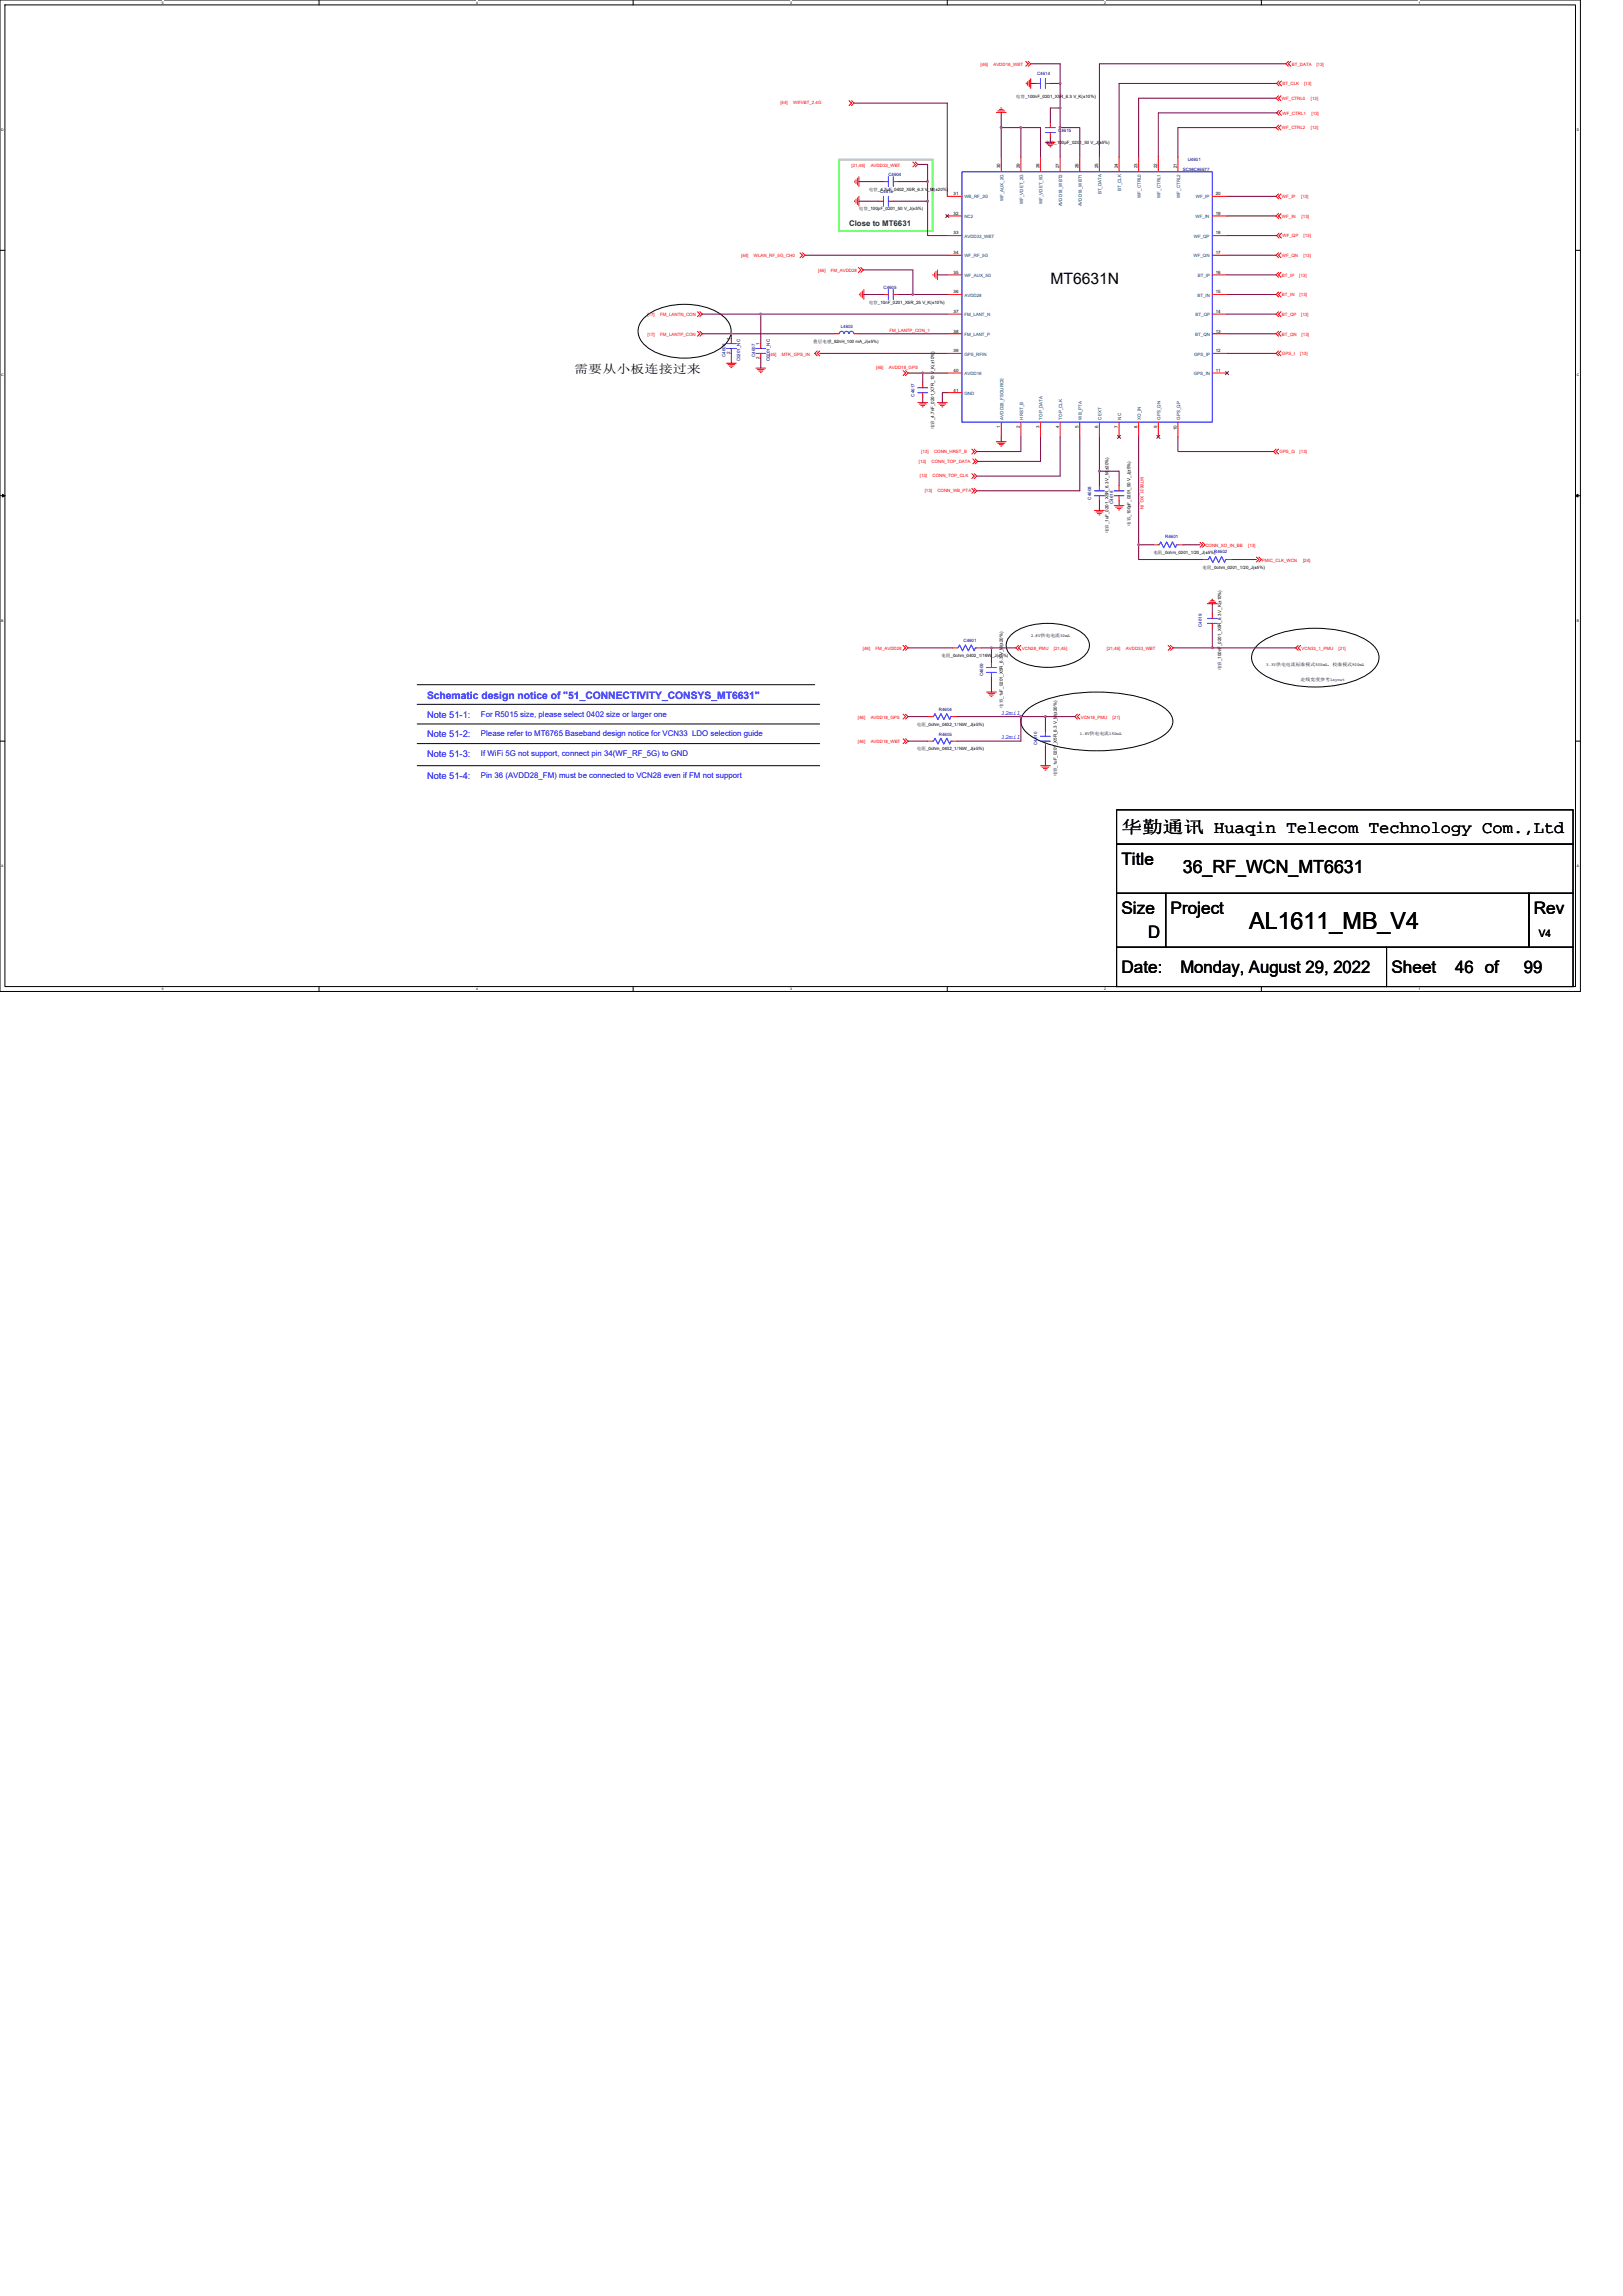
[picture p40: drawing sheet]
<svg xmlns="http://www.w3.org/2000/svg" width="210mm" height="297mm" viewBox="0 0 210 297" stroke-linecap="round" stroke-linejoin="round" font-family="sans-serif">
<defs><g id="words">
<text font-size="3" x="161.6" y="120.2">AL1611_MB_V4</text>
<text font-size="2.3" x="153" y="112.9">36_RF_WCN_MT6631</text>
<g font-size="2.2">
<text x="145.1" y="107.8">华勤通讯 Huaqin Telecom Technology Com.,Ltd</text>
<text x="145.1" y="111.8">Title</text>
<text x="145.1" y="118.2">Size</text>
<text x="151.4" y="118.2">Project</text>
<text x="198.4" y="118.2">Rev</text>
<text x="145.1" y="125.8">Date:</text>
<text x="148.5" y="121.4">D</text>
<text x="152.7" y="125.8">Monday, August 29, 2022</text>
<text x="180" y="125.8">Sheet</text>
<text x="188.3" y="125.8">46 of</text>
<text x="197.2" y="125.8">99</text>
</g>
<text font-size="2" x="135.9" y="36.7">MT6631N</text>
<text font-size="1.5" x="74.3" y="48.2">需要从小板连接过来</text>
<text font-size="1.3" fill="#00f" x="55.2" y="90.4">Schematic design notice of &quot;51_CONNECTIVITY_CONSYS_MT6631&quot;</text>
<text font-size="1.3" x="199.1" y="121.2">V4</text>
<g font-size="1.2" fill="#00f">
<text x="55.2" y="95.4">Note 51-2:</text>
<text x="55.2" y="92.9">Note 51-1:</text>
<text x="55.2" y="97.9">Note 51-3:</text>
<text x="55.2" y="100.8">Note 51-4:</text>
</g>
<text font-size="1" fill="#008000" x="109.9" y="29.2">Close to MT6631</text>
<g font-size="1" fill="#00f">
<text x="62.2" y="95.2">Please refer to MT6765 Baseband design notice for VCN33 LDO selection guide</text>
<text x="62.2" y="92.7">For R5015 size, please select 0402 size or larger one</text>
<text x="62.2" y="97.8">If WiFi 5G not support, connect pin 34(WF_RF_5G) to GND</text>
<text x="62.2" y="100.6">Pin 36 (AVDD28_FM) must be connected to VCN28 even if FM not support</text>
</g>
<g font-size=".8" fill="#00f">
<text x="129.5" y="92.5">12mil</text>
<text x="129.5" y="95.6">12mil</text>
</g>
<g font-size=".6" fill="#f00">
<text x="126.9" y="8.6">[46]</text>
<text x="128.5" y="8.6">AVDD18_WBT</text>
<text x="165.9" y="11">BT_CLK</text>
<text x="167.1" y="8.5">BT_DATA</text>
<text x="168.7" y="11">[13]</text>
<text x="170.3" y="8.5">[13]</text>
<text x="101" y="13.5">[44]</text>
<text x="102.6" y="13.5">WIFI/BT_2.4G</text>
<text x="165.9" y="16.7">WF_CTRL2</text>
<text x="165.9" y="12.9">WF_CTRL0</text>
<text x="165.9" y="14.8">WF_CTRL1</text>
<text x="169.6" y="16.7">[13]</text>
<text x="169.6" y="12.9">[13]</text>
<text x="169.7" y="14.8">[13]</text>
<text x="110.2" y="21.6">[21,46]</text>
<text x="112.6" y="21.6">AVDD33_WBT</text>
<text x="165.9" y="25.6">WF_IP</text>
<text x="165.9" y="28.2">WF_IN</text>
<text x="168.3" y="25.6">[13]</text>
<text x="168.4" y="28.2">[13]</text>
<text x="95.9" y="33.2">[44]</text>
<text x="97.5" y="33.2">WLAN_RF_5G_CH0</text>
<text x="105.9" y="35.2">[46]</text>
<text x="107.5" y="35.2">FM_AVDD28</text>
<text x="165.9" y="35.8">BT_IP</text>
<text x="165.9" y="33.3">WF_QN</text>
<text x="165.9" y="30.7">WF_QP</text>
<text x="168.1" y="35.8">[13]</text>
<text x="168.7" y="33.3">[13]</text>
<text x="168.7" y="30.7">[13]</text>
<text x="83.8" y="40.9">[17]</text>
<text x="85.4" y="40.9">FM_LANTN_CON</text>
<text x="165.9" y="40.9">BT_QP</text>
<text x="165.9" y="38.3">BT_IN</text>
<text x="168.1" y="38.3">[13]</text>
<text x="168.3" y="40.9">[13]</text>
<text x="83.8" y="43.5">[17]</text>
<text x="85.4" y="43.5">FM_LANTP_CON</text>
<text x="99.5" y="46">[45]</text>
<text x="101.2" y="46">MTK_GPS_IN</text>
<text x="113.3" y="47.7">[46]</text>
<text x="115" y="47.7">AVDD18_GPS</text>
<text x="115.1" y="42.9">FM_LANTP_CON_1</text>
<text x="165.9" y="46">GPS_I</text>
<text x="165.9" y="43.4">BT_QN</text>
<text x="168.2" y="46">[13]</text>
<text x="168.4" y="43.4">[13]</text>
<text x="118.9" y="59.9">[13]</text>
<text x="119.2" y="58.6">[13]</text>
<text x="120.5" y="59.9">CONN_TOP_DATA</text>
<text x="120.8" y="58.6">CONN_HRST_B</text>
<text x="165.5" y="58.7">GPS_Q</text>
<text x="168.1" y="58.7">[13]</text>
<text x="119" y="61.8">[13]</text>
<text x="119.6" y="63.7">[13]</text>
<text x="120.6" y="61.8">CONN_TOP_CLK</text>
<text x="121.3" y="63.7">CONN_WB_PTA</text>
<text x="147.6" y="61.7" transform="rotate(90 147.6 61.7)">MT6631_XO_IN</text>
<text x="156" y="70.8">CONN_XO_IN_BB</text>
<text x="161.5" y="70.8">[13]</text>
<text x="163.3" y="72.7">PMIC_CLK_WCN</text>
<text x="168.6" y="72.7">[24]</text>
<text x="111.6" y="84.1">[46]</text>
<text x="113.3" y="84.1">FM_AVDD28</text>
<text x="132.2" y="84.1">VCN28_PMU</text>
<text x="136.3" y="84.1">[21,45]</text>
<text x="143.2" y="84.1">[21,46]</text>
<text x="145.7" y="84.1">AVDD33_WBT</text>
<text x="168.4" y="84.1">VCN33_1_PMU</text>
<text x="173.2" y="84.1">[21]</text>
<text x="111" y="93">[46]</text>
<text x="112.6" y="93">AVDD18_GPS</text>
<text x="139.8" y="93">VCN18_PMU</text>
<text x="144" y="93">[21]</text>
<text x="111" y="96.2">[46]</text>
<text x="112.6" y="96.2">AVDD18_WBT</text>
</g>
<g font-size=".6" fill="#000080">
<text x="134.2" y="9.8">C4614</text>
<text x="136.9" y="17.1">C4615</text>
<text x="114.9" y="22.8">C4604</text>
<text x="153" y="22.1">SC98C86677</text>
<text x="153.7" y="20.9">U4601</text>
<text x="113.9" y="25">C4616</text>
<text x="114.3" y="37.4">C4605</text>
<text x="93.9" y="46.2" transform="rotate(-90 93.9 46.2)">C4606</text>
<text x="95.8" y="46.7" transform="rotate(-90 95.8 46.7)">C0201_NC</text>
<text x="97.7" y="46.2" transform="rotate(-90 97.7 46.2)">C4607</text>
<text x="99.6" y="46.7" transform="rotate(-90 99.6 46.7)">C0201_NC</text>
<text x="108.8" y="42.5">L4603</text>
<text x="118.3" y="51.3" transform="rotate(-90 118.3 51.3)">C4617</text>
<text x="141.2" y="64.6" transform="rotate(-90 141.2 64.6)">C4608</text>
<text x="144" y="65.2" transform="rotate(-90 144 65.2)">C4618</text>
<text x="150.7" y="69.6">R4601</text>
<text x="157.1" y="71.5">R4602</text>
<text x="124.7" y="83.1">C4601</text>
<text x="155.5" y="81.1" transform="rotate(-90 155.5 81.1)">C4619</text>
<text x="127.2" y="87.5" transform="rotate(-90 127.2 87.5)">C4609</text>
<text x="121.5" y="92">R4604</text>
<text x="121.5" y="95.2">R4605</text>
<text x="134.2" y="96.4" transform="rotate(-90 134.2 96.4)">C4610</text>
</g>
<g font-size=".6">
<text x="131.4" y="12.6">电容_100nF_0201_X5R_6.3 V_K(±10%)</text>
<text x="129.4" y="21.8" transform="rotate(-90 129.4 21.8)">30</text>
<text x="131.9" y="21.8" transform="rotate(-90 131.9 21.8)">29</text>
<text x="134.5" y="21.8" transform="rotate(-90 134.5 21.8)">28</text>
<text x="135.3" y="18.6">电容_100pF_0201_50 V_J(±5%)</text>
<text x="137" y="21.8" transform="rotate(-90 137 21.8)">27</text>
<text x="139.6" y="21.8" transform="rotate(-90 139.6 21.8)">26</text>
<text x="142.1" y="21.8" transform="rotate(-90 142.1 21.8)">25</text>
<text x="144.6" y="21.8" transform="rotate(-90 144.6 21.8)">24</text>
<text x="147.2" y="21.8" transform="rotate(-90 147.2 21.8)">23</text>
<text x="149.7" y="21.8" transform="rotate(-90 149.7 21.8)">22</text>
<text x="152.3" y="21.8" transform="rotate(-90 152.3 21.8)">21</text>
<text x="111.1" y="27.2">电容_100pF_0201_50 V_J(±5%)</text>
<text x="112.4" y="24.7">电容_4.7uF_0402_X5R_6.3 V_M(±20%)</text>
<text x="123.4" y="25.3">31</text>
<text x="123.4" y="27.8">32</text>
<text x="157.3" y="25.3">20</text>
<text x="157.3" y="27.8">19</text>
<text x="123.4" y="30.3">33</text>
<text x="123.4" y="32.9">34</text>
<text x="123.4" y="35.4">35</text>
<text x="157.3" y="35.4">16</text>
<text x="157.3" y="30.3">18</text>
<text x="157.3" y="32.9">17</text>
<text x="112.4" y="39.3">电容_10nF_0201_X5R_25 V_K(±10%)</text>
<text x="123.4" y="38">36</text>
<text x="123.4" y="40.5">37</text>
<text x="157.3" y="38">15</text>
<text x="157.3" y="40.5">14</text>
<text x="94.5" y="45.8" transform="rotate(-90 94.5 45.8)">2</text>
<text x="94.5" y="44" transform="rotate(-90 94.5 44)">1</text>
<text x="98.3" y="46.5" transform="rotate(-90 98.3 46.5)">2</text>
<text x="98.3" y="44.6" transform="rotate(-90 98.3 44.6)">1</text>
<text x="105.2" y="44.4">叠层电感_82nH_100 mA_J(±5%)</text>
<text x="123.4" y="43">38</text>
<text x="123.4" y="45.6">39</text>
<text x="157.3" y="43">13</text>
<text x="157.3" y="45.6">12</text>
<text x="123.4" y="48.1">40</text>
<text x="123.4" y="50.7">41</text>
<text x="157.3" y="48.1">11</text>
<text x="120.9" y="55.5" transform="rotate(-90 120.9 55.5)">电容_4.7nF_0201_X7R_10 V_K(±10%)</text>
<text x="129.4" y="55.4" transform="rotate(-90 129.4 55.4)">1</text>
<text x="131.9" y="55.4" transform="rotate(-90 131.9 55.4)">2</text>
<text x="134.5" y="55.4" transform="rotate(-90 134.5 55.4)">3</text>
<text x="137" y="55.4" transform="rotate(-90 137 55.4)">4</text>
<text x="139.6" y="55.4" transform="rotate(-90 139.6 55.4)">5</text>
<text x="142.1" y="55.4" transform="rotate(-90 142.1 55.4)">6</text>
<text x="144.6" y="55.4" transform="rotate(-90 144.6 55.4)">7</text>
<text x="147.2" y="55.4" transform="rotate(-90 147.2 55.4)">8</text>
<text x="149.7" y="55.4" transform="rotate(-90 149.7 55.4)">9</text>
<text x="152.3" y="55.7" transform="rotate(-90 152.3 55.7)">10</text>
<text x="143.4" y="69" transform="rotate(-90 143.4 69)">电容_1uF_0201_X5R_6.3 V_M(±20%)</text>
<text x="146.3" y="68" transform="rotate(-90 146.3 68)">电容_100pF_0201_50 V_J(±5%)</text>
<text x="149.2" y="71.7">电阻_0ohm_0201_1/20_J(±5%)</text>
<text x="155.6" y="73.6">电阻_0ohm_0201_1/20_J(±5%)</text>
<text x="133.3" y="82.4">2.8V供电电流30mA</text>
<text x="121.8" y="85">电阻_0ohm_0402_1/16W_J(±5%)</text>
<text x="158" y="86.7" transform="rotate(-90 158 86.7)">电容_100nF_0201_X5R_6.3 V_K(±10%)</text>
<text x="163.8" y="86.2">3.3V供电电流标准模式500mA，校准模式900mA</text>
<text x="168.3" y="88.1">走线宽度参考layout</text>
<text x="118.6" y="93.9">电阻_0ohm_0402_1/16W_J(±5%)</text>
<text x="129.8" y="91.6" transform="rotate(-90 129.8 91.6)">电容_1uF_0201_X5R_6.3 V_M(±20%)</text>
<text x="139.7" y="95.1">1.8V供电电流150mA</text>
<text x="118.6" y="97.1">电阻_0ohm_0402_1/16W_J(±5%)</text>
<text x="136.7" y="100.5" transform="rotate(-90 136.7 100.5)">电容_1uF_0201_X5R_6.3 V_M(±20%)</text>
</g>
<g font-size=".6" fill="#004080">
<text x="124.8" y="25.7">WB_RF_2G</text>
<text x="124.8" y="28.2">NC2</text>
<text x="129.8" y="26" transform="rotate(-90 129.8 26)">WF_AUX_2G</text>
<text x="132.4" y="26.4" transform="rotate(-90 132.4 26.4)">WF_VDET_2G</text>
<text x="134.9" y="26.4" transform="rotate(-90 134.9 26.4)">WF_VDET_5G</text>
<text x="137.4" y="26.7" transform="rotate(-90 137.4 26.7)">AVDD18_WBT2</text>
<text x="140" y="26.7" transform="rotate(-90 140 26.7)">AVDD18_WBT1</text>
<text x="142.5" y="25.1" transform="rotate(-90 142.5 25.1)">BT_DATA</text>
<text x="145.1" y="24.7" transform="rotate(-90 145.1 24.7)">BT_CLK</text>
<text x="147.6" y="25.6" transform="rotate(-90 147.6 25.6)">WF_CTRL0</text>
<text x="150.1" y="25.6" transform="rotate(-90 150.1 25.6)">WF_CTRL1</text>
<text x="152.7" y="25.6" transform="rotate(-90 152.7 25.6)">WF_CTRL2</text>
<text x="154.7" y="28.2">WF_IN</text>
<text x="154.7" y="25.7">WF_IP</text>
<text x="124.8" y="30.8">AVDD33_WBT</text>
<text x="124.8" y="33.3">WF_RF_5G</text>
<text x="124.8" y="35.8">WF_AUX_5G</text>
<text x="154.4" y="33.3">WF_QN</text>
<text x="154.5" y="30.8">WF_QP</text>
<text x="155" y="35.8">BT_IP</text>
<text x="124.8" y="38.4">AVDD28</text>
<text x="124.8" y="40.9">FM_LANT_N</text>
<text x="154.7" y="40.9">BT_QP</text>
<text x="154.9" y="38.4">BT_IN</text>
<text x="124.8" y="43.5">FM_LANT_P</text>
<text x="124.8" y="46">GPS_RFIN</text>
<text x="154.5" y="46">GPS_IP</text>
<text x="154.6" y="43.5">BT_QN</text>
<text x="124.8" y="48.5">AVDD18</text>
<text x="124.8" y="51.1">GND</text>
<text x="154.5" y="48.5">GPS_IN</text>
<text x="129.8" y="54.3" transform="rotate(-90 129.8 54.3)">AVDD28_FSOURCE</text>
<text x="132.4" y="54.3" transform="rotate(-90 132.4 54.3)">HRST_B</text>
<text x="134.9" y="54.3" transform="rotate(-90 134.9 54.3)">TOP_DATA</text>
<text x="137.4" y="54.3" transform="rotate(-90 137.4 54.3)">TOP_CLK</text>
<text x="140" y="54.3" transform="rotate(-90 140 54.3)">WB_PTA</text>
<text x="142.5" y="54.3" transform="rotate(-90 142.5 54.3)">CEXT</text>
<text x="145.1" y="54.3" transform="rotate(-90 145.1 54.3)">NC</text>
<text x="147.6" y="54.3" transform="rotate(-90 147.6 54.3)">XO_IN</text>
<text x="150.1" y="54.3" transform="rotate(-90 150.1 54.3)">GPS_QN</text>
<text x="152.7" y="54.3" transform="rotate(-90 152.7 54.3)">GPS_QP</text>
</g>
<g font-size=".5">
<text x="21" y=".5">5</text>
<text x="61.6" y=".5">4</text>
<text x="102.2" y=".5">3</text>
<text x="142.9" y=".5">2</text>
<text x="183.5" y=".5">1</text>
<text x=".2" y="16.9">D</text>
<text x="204" y="16.9">D</text>
<text x=".2" y="48.7">C</text>
<text x="204" y="48.7">C</text>
<text x=".2" y="80.4">B</text>
<text x="204" y="80.4">B</text>
<text x=".2" y="112.2">A</text>
<text x="204" y="112.2">A</text>
<text x="21" y="128.1">5</text>
<text x="61.6" y="128.1">4</text>
<text x="102.2" y="128.1">3</text>
<text x="142.9" y="128.1">2</text>
<text x="183.5" y="128.1">1</text>
</g>
</g></defs>
<path d="M0 0h204.5v128.3h-204.5zM.6 .6h203.2v127h-203.2z" fill="none" stroke="#000" stroke-width=".13"/>
<g fill="#fff">
<path d="M21 .1h.2v.5h-.2z"/>
<path d="M21 127.7h.2v.5h-.2z"/>
</g>
<path d="M41.3 0v.6M41.3 127.6v.7" fill="none" stroke="#000" stroke-width=".13"/>
<g fill="#fff">
<path d="M61.6 .1h.2v.5h-.2z"/>
<path d="M61.6 127.7h.2v.5h-.2z"/>
</g>
<path d="M81.9 0v.6M81.9 127.6v.7" fill="none" stroke="#000" stroke-width=".13"/>
<g fill="#fff">
<path d="M102.2 .1h.3v.5h-.3z"/>
<path d="M102.2 127.7h.3v.5h-.3z"/>
</g>
<path d="M122.6 0v.6M122.6 127.6v.7" fill="none" stroke="#000" stroke-width=".13"/>
<g fill="#fff">
<path d="M142.9 .1h.2v.5h-.2z"/>
<path d="M142.9 127.7h.2v.5h-.2z"/>
</g>
<path d="M163.2 0v.6M163.2 127.6v.7" fill="none" stroke="#000" stroke-width=".13"/>
<g fill="#fff">
<path d="M183.5 .1h.3v.5h-.3z"/>
<path d="M183.5 127.7h.3v.5h-.3z"/>
<path d="M.2 16.5h.3v.5h-.3z"/>
<path d="M204 16.5h.3v.5h-.3z"/>
<path d="M.2 48.3h.3v.5h-.3z"/>
<path d="M204 48.3h.3v.5h-.3z"/>
</g>
<path d="M0 32.4h.6M203.8 32.4h.7" fill="none" stroke="#000" stroke-width=".13"/>
<g fill="#fff">
<path d="M.2 80h.3v.5h-.3z"/>
<path d="M204 80h.3v.5h-.3z"/>
</g>
<path d="M0 64.1h.6M203.8 64.1h.7" fill="none" stroke="#000" stroke-width=".13"/>
<path d="M.3 63.9l.3 .2-.3 .2zM203.8 64.1l.4-.2v.4z" fill="#000" stroke="#000" stroke-width=".13"/>
<g fill="#fff">
<path d="M.2 111.8h.2v.5h-.2z"/>
<path d="M204 111.8h.3v.5h-.3z"/>
</g>
<g fill="none" stroke="#000" stroke-width=".13">
<path d="M83.4 41.1a8.5 8.5 0 0 1 7.3-1.5 4.9 4.9 0 0 1 3.8 2.6 2.5 2.5 0 0 1-1.3 2.9 9.1 9.1 0 0 1-9.2 0 2.44 2.44 0 0 1-.6-4zM0 95.9h.6M54 93.7h52M54 91.1h52M54 88.6h51.4M54 96.2h52M54 99.1h52M130.9 82a8.3 8.3 0 0 1 7.4-1 3.9 3.9 0 0 1 2.6 2 1.97 1.97 0 0 1-1.2 2.3 8.8 8.8 0 0 1-8.3 0 2.12 2.12 0 0 1-1.1-2.3l.2-.5zM133 91.7a12.3 12.3 0 0 1 6.1-2 21.4 21.4 0 0 1 10.2 1.1 4.1 4.1 0 0 1 2.3 2 1.88 1.88 0 0 1-.8 2.1 12.3 12.3 0 0 1-6.1 2.1 21.1 21.1 0 0 1-10.2-1.2 4.1 4.1 0 0 1-2.3-1.9 1.88 1.88 0 0 1 .8-2.2zM162.8 83.3a10.6 10.6 0 0 1 6-2 14.4 14.4 0 0 1 8 1.5 2.58 2.58 0 0 1 1.5 2.9 4.1 4.1 0 0 1-2.3 2.1 15.7 15.7 0 0 1-11.7 0 4.1 4.1 0 0 1-2.3-2.1 2.14 2.14 0 0 1 .8-2.4zM203.8 95.9h.7M144.5 115.6h6.3v7h-6.3z"/>
<path d="M144.5 109.2h59v6.4h-59zM144.5 104.8h59v4.4h-59zM150.8 115.6h47v7h-47zM197.8 115.6h5.7v7h-5.7zM144.5 122.6h34.9v5h-34.9zM179.4 122.6h24.1v5h-24.1z"/>
</g>
<path d="M108.6 20.6h12v9.3h-12z" fill="none" stroke="#0f0" stroke-width=".19"/>
<g fill="none" stroke="#f00" stroke-width=".13">
<path d="M109.9 13l.3 .3-.3 .4M110.2 13l.3 .3-.3 .4M128.9 14.5h1.3M129.1 14.4h.9M129.3 14.2h.5M129.5 14h.1M132.7 7.9l.3 .4-.3 .3M132.8 10.7v.2M133 10.5v.5M133 7.9l.3 .4-.3 .3M133.2 10.4v.8M133.3 10.2v1.2"/>
<path d="M134 10.8h.6M135.3 18.4h1.2M135.3 10.8h.6M135.4 18.6h.9M135.6 18.8h.5M135.8 19h.2M135.9 15.9v.6M135.9 17.1v.7M165.4 16.2l-.3 .3 .3 .3M165.4 12.4l-.3 .3 .3 .3M165.5 14.3l-.3 .3 .3 .3M165.5 10.5l-.3 .3 .3 .3"/>
<path d="M165.7 16.2l-.3 .3 .3 .3M165.7 12.4l-.3 .3 .3 .3M165.8 14.3l-.3 .3 .3 .3M165.8 10.5l-.3 .3 .3 .3M166.7 7.9l-.3 .4 .3 .3M167 7.9l-.3 .4 .3 .3M103.5 32.7l.3 .3-.3 .3M103.8 32.7l.3 .3-.3 .3M110.6 26v.1M110.6 23.4v.2M110.7 25.8v.5M110.7 23.2v.5"/>
<path d="M110.9 25.6v.9M110.9 23.1v.8M111.1 34.6l.3 .3-.3 .3M111.1 25.4v1.3M111.1 22.9v1.2M111.2 38v.2M111.4 34.6l.3 .3-.3 .3M111.4 37.8v.6M111.6 37.7v.8M111.8 37.5v1.2M113.7 26h.6M114.3 23.5h.6"/>
<path d="M114.3 38.1h.6M114.9 26h.7M115.6 23.5h.6M115.6 38.1h.6M118.1 21l.3 .3-.3 .3M118.4 21l.3 .3-.3 .3M120.7 35.5v.1M120.9 35.3v.5M121.1 35.1v.9M121.3 34.9v1.3M122.6 25.4h1.9M122.6 27.9h1.9"/>
<path d="M122.6 30.5h1.9M122.6 33h1.9M122.6 35.6h1.9M122.6 38.1h1.9M129.5 20.3v1.9M132.1 20.3v1.9M134.6 20.3v1.9M137.2 20.3v1.9M139.7 20.3v1.9M142.2 20.3v1.9M144.8 20.3v1.9M147.3 20.3v1.9"/>
<path d="M149.9 20.3v1.9M152.4 20.3v1.9M156.8 38.1h2M156.8 35.6h2M156.8 33h2M156.8 30.5h2M156.8 27.9h2M156.8 25.4h2M165.4 25.1l-.3 .3 .3 .3M165.4 27.6l-.3 .3 .3 .4M165.4 35.2l-.3 .4 .3 .3M165.4 32.7l-.3 .3 .3 .3"/>
<path d="M165.4 37.8l-.3 .3 .3 .3M165.5 30.2l-.3 .3 .3 .3M165.7 25.1l-.3 .3 .3 .3M165.7 27.6l-.3 .3 .3 .4M165.7 35.2l-.3 .4 .3 .3M165.7 32.7l-.3 .3 .3 .3M165.7 37.8l-.3 .3 .3 .3M165.8 30.2l-.3 .3 .3 .3M90.2 40.3l.4 .3-.4 .4M90.2 42.9l.4 .3-.4 .3M90.6 40.3l.3 .3-.3 .4M90.6 42.9l.3 .3-.3 .3"/>
<path d="M94 47h1.2M94.2 47.2h.9M94.4 47.4h.5M94.6 47.6h.1M94.6 43.8v.6M94.6 45.1v.6M97.8 47.6h1.3M98 47.8h.9M98.2 48h.5M98.4 48.2h.1M98.4 44.4v.7M98.4 45.7v.7"/>
<path d="M105.7 45.4l-.3 .3 .3 .3M106 45.4l-.3 .3 .3 .3M107.9 43.2h.7M110.5 43.2h.6M116.8 47.9l.4 .4-.4 .3M117.2 47.9l.3 .4-.3 .3M118.7 52.1h1.3M118.9 52.3h.9M119.1 52.5h.5M119.3 52.6h.1M119.4 49.5v.7M119.4 50.8v.6"/>
<path d="M121.3 52.1h1.3M121.5 52.3h.9M121.7 52.5h.5M121.9 52.6h.1M122.6 40.6h1.9M122.6 43.2h1.9M122.6 45.7h1.9M122.6 48.3h1.9M122.6 50.8h1.9M125.7 58.1l.3 .3-.3 .3M125.9 59.4l.3 .3-.3 .3M126 58.1l.4 .3-.4 .3"/>
<path d="M126.2 59.4l.3 .3-.3 .3M128.9 57.1h1.3M129.1 57.3h.9M129.3 57.5h.5M129.5 57.7h.1M129.5 54.6v1.9M132.1 54.6v1.9M134.6 54.6v1.9M137.2 54.6v1.9M139.7 54.6v1.9M142.2 54.6v1.9M144.8 54.6v1.9"/>
<path d="M147.3 54.6v1.9M149.9 54.6v1.9M152.4 54.6v1.9M156.8 48.3h2M156.8 45.7h2M156.8 43.2h2M156.8 40.6h2M165.1 58.1l-.3 .3 .3 .3M165.4 40.3l-.3 .3 .3 .4M165.4 45.4l-.3 .3 .3 .3M165.4 42.9l-.3 .3 .3 .3M165.4 58.1l-.3 .3 .3 .3"/>
<path d="M165.7 40.3l-.3 .3 .3 .4M165.7 45.4l-.3 .3 .3 .3M165.7 42.9l-.3 .3 .3 .3M125.7 61.3l.3 .3-.3 .3M125.7 63.2l.3 .3-.3 .3M126 61.3l.4 .3-.4 .3M126 63.2l.4 .3-.4 .3M141.6 66h1.3M141.8 66.2h.9M142 66.4h.5M142.2 66.6h.1M142.2 62.9v.6"/>
<path d="M142.2 64.1v.7M144.1 65.4h1.3M144.3 65.6h.9M144.5 65.8h.5M144.7 66h.1M144.8 62.9v.6M144.8 64.1v.7M149.2 70.5h.7M152.4 70.5h.6M155.3 70.2l.3 .3-.3 .3M155.6 72.4h.6M155.6 70.2l.3 .3-.3 .3"/>
<path d="M156.2 78.1h1.3M156.4 77.9h.9M156.6 77.7h.5M156.8 77.5h.1M156.8 79.4v.6M158.7 72.4h.7M162.6 72.1l.3 .3-.3 .3M162.9 72.1l.3 .3-.3 .3M116.8 83.5l.4 .3-.4 .3M116.8 92.4l.4 .3-.4 .3M116.8 95.6l.4 .3-.4 .3M117.2 83.5l.3 .3-.3 .3"/>
<path d="M117.2 92.4l.3 .3-.3 .3M117.2 95.6l.3 .3-.3 .3M120 92.7h.6M120 95.9h.6M123.2 83.8h.6M123.2 92.7h.6M123.2 95.9h.6M126.4 83.8h.6M127.6 89.5h1.3M127.8 89.7h.9M128 89.9h.5M128.2 90.1h.1"/>
<path d="M128.3 85.7v.7M128.3 87v.6M131.8 83.5l-.4 .3 .4 .3M132.1 83.5l-.3 .3 .3 .3M134.6 99.1h1.3M134.8 99.3h.9M135 99.4h.5M135.2 99.6h.1M135.3 94.6v.6M135.3 95.9v.6M139.4 92.4l-.3 .3 .3 .3M139.7 92.4l-.3 .3 .3 .3"/>
<path d="M151.1 83.5l.3 .3-.3 .3M151.4 83.5l.4 .3-.4 .3M156.8 80.6v.7M168 83.5l-.4 .3 .4 .3M168.3 83.5l-.3 .3 .3 .3"/>
</g>
<g fill="none" stroke="#00f" stroke-width=".13">
<path d="M134.6 10.8h.1M134.6 10.2v1.2M135.3 10.2v1.2M135.3 10.8h.1M135.3 16.5h1.2M135.3 17.1h1.2M135.9 16.5h.1M135.9 17.1h.1M114.3 26h.1M114.3 25.4v1.3M114.9 25.4v1.3M114.9 26h.1"/>
<path d="M114.9 23.5h.1M114.9 22.9v1.2M114.9 38.1h.1M114.9 37.5v1.2M115.6 22.9v1.2M115.6 23.5h.1M115.6 37.5v1.2M115.6 38.1h.1M124.5 25.4h.1M124.5 35.6h.1M124.5 27.9h.1M124.5 30.5h.1"/>
<path d="M124.5 38.1h.1M124.5 33h.1M124.5 22.2h32.3v32.4h-32.3zM130.2 22.2h.1M132.1 22.2h.1M134.6 22.2h.1M137.2 22.2h.1M139.7 22.2h.1M142.2 22.2h.1M144.8 22.2h.1M147.3 22.2h.1M149.9 22.2h.1"/>
<path d="M152.4 22.2h.1M156.8 35.6h.1M156.8 27.9h.1M156.8 30.5h.1M156.8 33h.1M156.8 38.1h.1M156.8 25.4h.1M94 44.4h1.2M94 45.1h1.2M94.6 44.4h.1M94.6 45.1h.1M97.8 45.1h1.3"/>
<path d="M97.8 45.7h1.3M98.4 45.1h.1M98.4 45.7h.1M108.6 43.2h.1M108.6 43.2a.31 .31 0 0 1 .3-.3 .31 .31 0 0 1 .3 .3M109.2 43.2a.31 .31 0 0 1 .3-.3 .31 .31 0 0 1 .3 .3 .32 .32 0 0 1 .4-.3 .32 .32 0 0 1 .3 .3M110.5 43.2h.1M118.7 50.2h1.3M118.7 50.8h1.3M119.4 50.2h.1M119.4 50.8h.1M124.5 50.8h.1"/>
<path d="M124.5 48.3h.1M124.5 40.6h.1M124.5 43.2h.1M124.5 45.7h.1M129.5 54.6h.1M132.1 54.6h.1M134.6 54.6h.1M137.2 54.6h.1M139.7 54.6h.1M142.2 54.6h.1M144.8 54.6h.1M147.3 54.6h.1"/>
<path d="M149.9 54.6h.1M152.4 54.6h.1M156.8 43.2h.1M156.8 40.6h.1M156.8 48.3h.1M156.8 45.7h.1M141.6 63.5h1.3M141.6 64.1h1.3M142.2 63.5h.1M142.2 64.1h.1M144.1 63.5h1.3M144.1 64.1h1.3"/>
<path d="M144.8 63.5h.1M144.8 64.1h.1M149.9 70.5h.1M149.9 70.5h.1l.2-.4 .4 .8 .3-.8 .4 .8 .4-.8 .4 .8 .1-.4h.2M152.4 70.5h.1M156.2 72.4h.1M156.2 72.4h.1l.2-.4 .4 .8 .4-.8 .4 .8 .4-.8 .3 .8 .2-.4h.1M158.7 72.4h.1M120.6 92.7h.1M120.6 95.9h.1M120.7 92.7h.1l.2-.4 .3 .8 .4-.8 .4 .8 .4-.8 .4 .8 .1-.4h.2M120.7 95.9h.1l.2-.4 .3 .8 .4-.8 .4 .8 .4-.8 .4 .8 .1-.4h.2"/>
<path d="M123.2 92.7h.1M123.2 95.9h.1M123.8 83.8h.1M123.8 83.8h.2l.1-.4 .4 .8 .4-.8 .4 .8 .4-.8 .3 .8 .2-.4h.2M126.4 83.8h.1M127.6 86.4h1.3M127.6 87h1.3M128.3 86.4h.1M128.3 87h.1M134.6 95.2h1.3M134.6 95.9h1.3M135.3 95.2h.1"/>
<path d="M135.3 95.9h.1M156.2 80.6h1.3M156.2 80h1.3M156.8 80.6h.1M156.8 80h.1"/>
</g>
<path d="M122.4 27.7l.4 .5M122.7 27.7l-.4 .5M144.6 56.3l.4 .4M145 56.3l-.4 .4M149.7 56.3l.4 .4M150.1 56.3l-.5 .4M158.6 48.1l.4 .4M158.9 48.1l-.4 .4" fill="none" stroke="#804000" stroke-width=".13"/>
<g fill="none" stroke="#800040" stroke-width=".13">
<path d="M110.5 13.3h12.1v12.1M129.5 16.5h5.1v3.8M129.5 16.5v3.8M129.5 14.5v2M132.1 16.5v3.8M133.3 8.3h3.9v2.5M133.3 10.8h.7M135.9 10.8h1.3M135.9 17.8v.6M137.2 16.5v3.8M137.2 10.8v3.2M137.2 14h-1.3v1.9"/>
<path d="M137.2 14v2.5M137.2 16.5h2.5v3.8M165.1 16.5h-12.7v3.8M165.1 12.7h-17.8v7.6M165.2 14.6h-15.3v5.7M165.2 10.8h-20.4v9.5M166.4 8.3h-24.2v12M104.1 33h18.5M111.1 23.5h3.2M111.1 26h2.6M111.7 34.9h6.4v3.2M111.8 38.1h2.5"/>
<path d="M115.6 26h4.4M116.2 38.1h1.9M116.2 23.5h3.8M118.1 38.1h4.5M118.7 21.3h1.3v2.2M120 23.5v2.5M120 26v4.5h2.6M121.3 35.6h1.3M158.7 30.5h6.5M158.8 35.6h6.3M158.8 38.1h6.3M158.8 33h6.3"/>
<path d="M158.8 25.4h6.3M158.8 27.9h6.3M90.9 40.6h7.5M90.9 43.2h3.7M94.6 43.2h13.4M94.6 43.2v.6M94.6 45.7v1.3M98.4 40.6h24.2M98.4 40.6v3.8M98.4 46.4v1.2M106 45.7h16.6M111.1 43.2h11.5"/>
<path d="M117.5 48.3h1.9M119.4 48.3v1.2M119.4 48.3h3.2M119.4 51.4v.7M122.6 50.8h-.7v1.3M129.5 56.5v.6M132.1 56.5v1.9h-5.7M134.6 56.5v3.2h-8.1M137.2 56.5v5.1h-10.8M139.7 56.5v7h-13.3M142.2 56.5v4.5M147.3 56.5v14"/>
<path d="M152.4 56.5v1.9h12.4M158.8 43.2h6.3M158.8 45.7h6.3M158.8 40.6h6.3M142.2 61h2.6v1.9M142.2 64.8v1.2M142.2 61v1.9M144.8 64.8v.6M147.3 70.5h1.9M147.3 70.5v1.9h8.3M153 70.5h2.3M156.8 78.1v1.3"/>
<path d="M159.4 72.4h3.2M117.5 83.8h5.7M117.5 95.9h2.5M117.5 92.7h2.5M123.8 92.7h8.3M127 83.8h1.3M128.3 87.6v1.9M131.4 83.8h-3.1v1.9M132.1 92.7v3.2h-8.3M132.1 92.7h3.2M135.3 96.5v2.6M139.1 92.7h-3.8v1.9"/>
<path d="M151.8 83.8h5M156.8 81.3v2.5h10.8"/>
</g>
<g fill="#f0f" stroke="#f0f" stroke-width=".13">
<path d="M132 16.4h.1v.2h-.1z" fill-rule="evenodd"/>
<path d="M137.1 16.4h.1v.2h-.1z" fill-rule="evenodd"/>
<path d="M142.1 60.9h.2v.1h-.2z" fill-rule="evenodd"/>
<path d="M119.3 48.2h.1v.1h-.1z" fill-rule="evenodd"/>
<path d="M118 38h.2v.2h-.2z" fill-rule="evenodd"/>
<path d="M129.4 16.4h.2v.2h-.2z" fill-rule="evenodd"/>
<path d="M147.2 70.4h.2v.2h-.2z" fill-rule="evenodd"/>
<path d="M137.1 10.7h.1v.2h-.1z" fill-rule="evenodd"/>
<path d="M156.7 83.7h.2v.2h-.2z" fill-rule="evenodd"/>
<path d="M132 92.6h.1v.2h-.1z" fill-rule="evenodd"/>
<path d="M135.2 92.6h.1v.2h-.1z" fill-rule="evenodd"/>
<path d="M119.9 25.9h.2v.2h-.2z" fill-rule="evenodd"/>
<path d="M119.9 23.4h.2v.2h-.2z" fill-rule="evenodd"/>
<path d="M94.5 43.1h.2v.1h-.2z" fill-rule="evenodd"/>
<path d="M98.3 40.5h.2v.2h-.2z" fill-rule="evenodd"/>
<path d="M137.1 13.9h.1v.1h-.1z" fill-rule="evenodd"/>
<path d="M128.2 83.7h.1v.2h-.1z" fill-rule="evenodd"/>
<path d="M132 16.4h.1v.2h-.1z" fill-rule="evenodd"/>
<path d="M137.1 16.4h.1v.2h-.1z" fill-rule="evenodd"/>
<path d="M142.1 60.9h.2v.1h-.2z" fill-rule="evenodd"/>
<path d="M119.3 48.2h.1v.1h-.1z" fill-rule="evenodd"/>
<path d="M118 38h.2v.2h-.2z" fill-rule="evenodd"/>
<path d="M129.4 16.4h.2v.2h-.2z" fill-rule="evenodd"/>
<path d="M147.2 70.4h.2v.2h-.2z" fill-rule="evenodd"/>
<path d="M137.1 10.7h.1v.2h-.1z" fill-rule="evenodd"/>
<path d="M156.7 83.7h.2v.2h-.2z" fill-rule="evenodd"/>
<path d="M132 92.6h.1v.2h-.1z" fill-rule="evenodd"/>
<path d="M135.2 92.6h.1v.2h-.1z" fill-rule="evenodd"/>
<path d="M119.9 25.9h.2v.2h-.2z" fill-rule="evenodd"/>
<path d="M119.9 23.4h.2v.2h-.2z" fill-rule="evenodd"/>
<path d="M94.5 43.1h.2v.1h-.2z" fill-rule="evenodd"/>
<path d="M98.3 40.5h.2v.2h-.2z" fill-rule="evenodd"/>
<path d="M137.1 13.9h.1v.1h-.1z" fill-rule="evenodd"/>
<path d="M128.2 83.7h.1v.2h-.1z" fill-rule="evenodd"/>
</g>
<use href="#words"/>
</svg>
